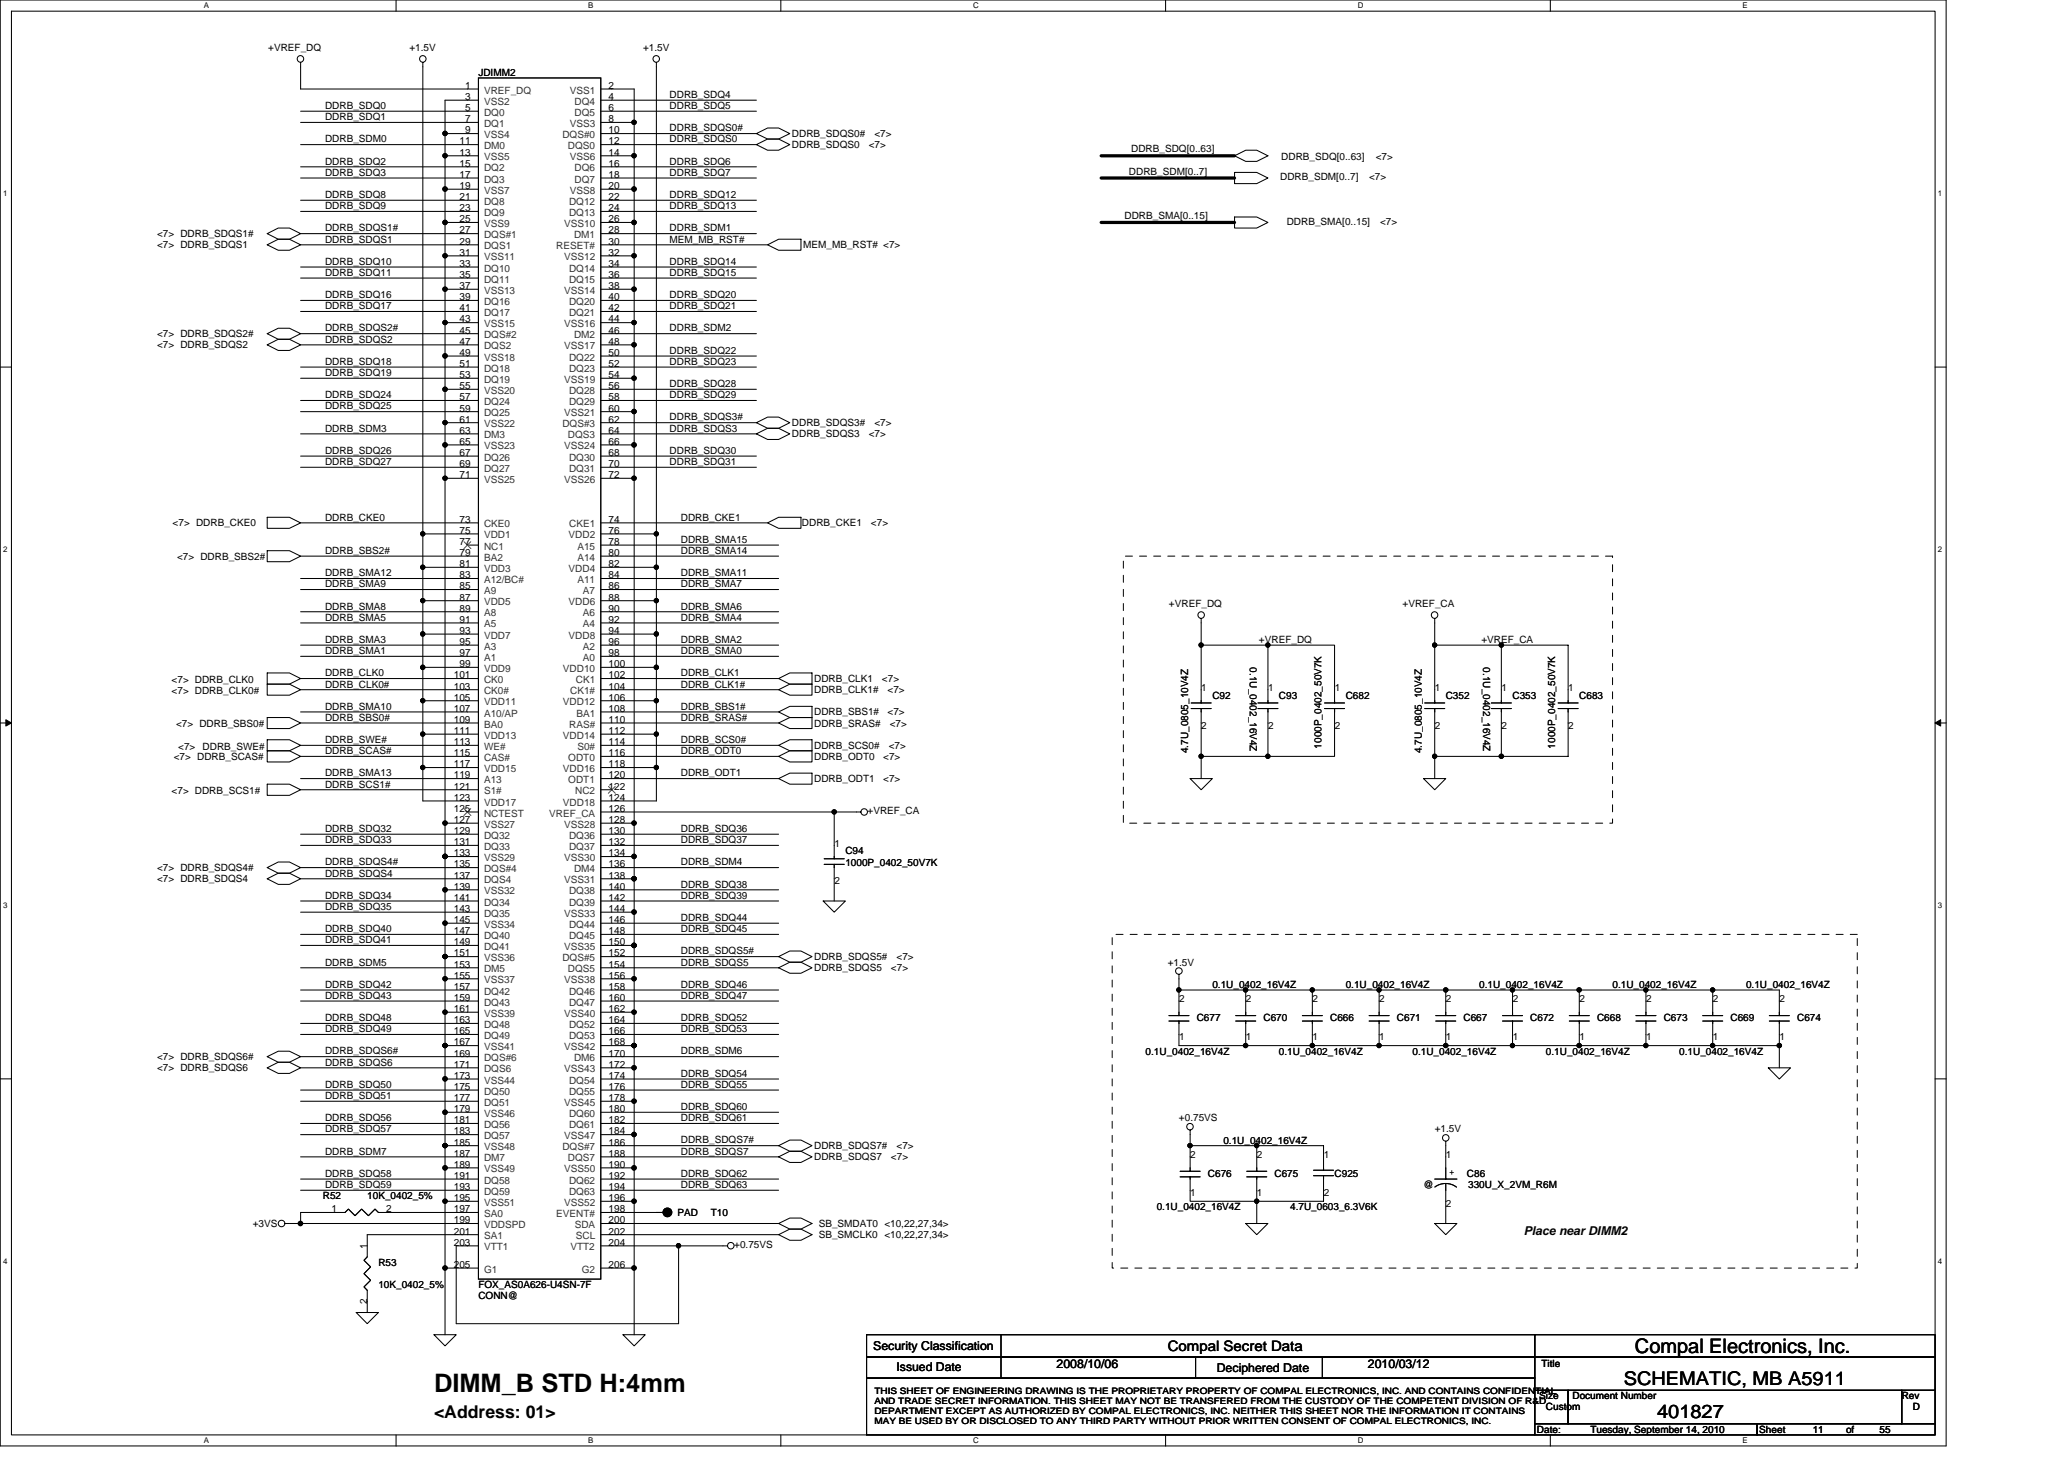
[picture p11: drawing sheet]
<svg xmlns="http://www.w3.org/2000/svg" width="297mm" height="210mm" viewBox="0 0 297 210" stroke-linecap="round" stroke-linejoin="round" font-family="sans-serif">
<defs><g id="words">
<text font-size="3.7" x="62.5" y="200.2">DIMM_B STD H:4mm</text>
<text font-size="2.9" x="235.3" y="194.6">Compal Electronics, Inc.</text>
<g font-size="2.7">
<text x="233.7" y="199.3">SCHEMATIC, MB A5911</text>
<text x="238.5" y="204.1">401827</text>
</g>
<text font-size="2.5" x="62.5" y="204">&lt;Address: 01&gt;</text>
<text font-size="2.1" x="168.1" y="194.4">Compal Secret Data</text>
<g font-size="1.8">
<text x="219.3" y="177.6">Place near DIMM2</text>
<text x="125.7" y="194.2">Security Classification</text>
<text x="129" y="197.3">Issued Date</text>
<text x="152.1" y="196.8">2008/10/06</text>
<text x="175.1" y="197.4">Deciphered Date</text>
<text x="196.9" y="196.8">2010/03/12</text>
</g>
<g font-size="1.4">
<text x="38.6" y="7.4">+VREF_DQ</text>
<text x="58.9" y="7.4">+1.5V</text>
<text x="68.9" y="10.9">JDIMM2</text>
<text x="92.5" y="7.4">+1.5V</text>
<text x="46.8" y="15.7">DDRB_SDQ0</text>
<text x="46.8" y="17.3">DDRB_SDQ1</text>
<text x="66.9" y="12.8">1</text>
<text x="66.9" y="14.4">3</text>
<text x="66.9" y="16">5</text>
<text x="66.9" y="17.6">7</text>
<text x="87.6" y="14.4">4</text>
<text x="87.6" y="16">6</text>
<text x="87.6" y="12.8">2</text>
<text x="87.6" y="17.6">8</text>
<text x="96.4" y="15.7">DDRB_SDQ5</text>
<text x="96.4" y="14.1">DDRB_SDQ4</text>
<text x="46.8" y="23.7">DDRB_SDQ2</text>
<text x="46.8" y="20.5">DDRB_SDM0</text>
<text x="66.1" y="20.8">11</text>
<text x="66.1" y="22.4">13</text>
<text x="66.1" y="24">15</text>
<text x="66.9" y="19.2">9</text>
<text x="87.6" y="19.2">10</text>
<text x="87.6" y="20.8">12</text>
<text x="87.6" y="24">16</text>
<text x="87.6" y="22.4">14</text>
<text x="96.4" y="18.9">DDRB_SDQS0#</text>
<text x="96.4" y="23.7">DDRB_SDQ6</text>
<text x="96.4" y="20.5">DDRB_SDQS0</text>
<text x="114" y="19.7">DDRB_SDQS0#</text>
<text x="114" y="21.3">DDRB_SDQS0</text>
<text x="125" y="21.3">&lt;7&gt;</text>
<text x="125.8" y="19.7">&lt;7&gt;</text>
<text x="162.8" y="21.9">DDRB_SDQ[0..63]</text>
<text x="184.4" y="23.1">DDRB_SDQ[0..63]</text>
<text x="198" y="23.1">&lt;7&gt;</text>
<text x="46.8" y="25.3">DDRB_SDQ3</text>
<text x="46.8" y="28.5">DDRB_SDQ8</text>
<text x="66.1" y="25.6">17</text>
<text x="66.1" y="27.2">19</text>
<text x="66.1" y="28.8">21</text>
<text x="87.6" y="28.8">22</text>
<text x="87.6" y="25.6">18</text>
<text x="87.6" y="27.2">20</text>
<text x="96.4" y="28.5">DDRB_SDQ12</text>
<text x="96.4" y="25.3">DDRB_SDQ7</text>
<text x="162.5" y="25.1">DDRB_SDM[0..7]</text>
<text x="184.2" y="26">DDRB_SDM[0..7]</text>
<text x="197" y="26">&lt;7&gt;</text>
<text x="22.6" y="34.1">&lt;7&gt; DDRB_SDQS1#</text>
<text x="22.6" y="35.7">&lt;7&gt; DDRB_SDQS1</text>
<text x="46.8" y="30.1">DDRB_SDQ9</text>
<text x="46.8" y="33.3">DDRB_SDQS1#</text>
<text x="46.8" y="34.9">DDRB_SDQS1</text>
<text x="66.1" y="30.4">23</text>
<text x="66.1" y="32">25</text>
<text x="66.1" y="33.6">27</text>
<text x="66.1" y="35.2">29</text>
<text x="87.6" y="35.2">30</text>
<text x="87.6" y="30.4">24</text>
<text x="87.6" y="33.6">28</text>
<text x="87.6" y="32">26</text>
<text x="96.4" y="33.3">DDRB_SDM1</text>
<text x="96.4" y="34.9">MEM_MB_RST#</text>
<text x="96.4" y="30.1">DDRB_SDQ13</text>
<text x="115.6" y="35.7">MEM_MB_RST# &lt;7&gt;</text>
<text x="161.8" y="31.5">DDRB_SMA[0..15]</text>
<text x="185.2" y="32.3">DDRB_SMA[0..15]</text>
<text x="198.6" y="32.3">&lt;7&gt;</text>
<text x="46.8" y="38.1">DDRB_SDQ10</text>
<text x="46.8" y="39.7">DDRB_SDQ11</text>
<text x="66.1" y="36.8">31</text>
<text x="66.1" y="38.4">33</text>
<text x="66.1" y="40">35</text>
<text x="66.1" y="41.6">37</text>
<text x="87.6" y="38.4">34</text>
<text x="87.6" y="40">36</text>
<text x="87.6" y="36.8">32</text>
<text x="87.6" y="41.6">38</text>
<text x="96.4" y="38.1">DDRB_SDQ14</text>
<text x="96.4" y="39.7">DDRB_SDQ15</text>
<text x="46.8" y="42.9">DDRB_SDQ16</text>
<text x="46.8" y="47.7">DDRB_SDQS2#</text>
<text x="46.8" y="44.5">DDRB_SDQ17</text>
<text x="66.1" y="43.2">39</text>
<text x="66.1" y="44.8">41</text>
<text x="66.1" y="46.4">43</text>
<text x="66.1" y="48">45</text>
<text x="87.6" y="43.2">40</text>
<text x="87.6" y="44.8">42</text>
<text x="87.6" y="48">46</text>
<text x="87.6" y="46.4">44</text>
<text x="96.4" y="47.7">DDRB_SDM2</text>
<text x="96.4" y="42.9">DDRB_SDQ20</text>
<text x="96.4" y="44.5">DDRB_SDQ21</text>
<text x="22.6" y="50.1">&lt;7&gt; DDRB_SDQS2</text>
<text x="22.6" y="48.5">&lt;7&gt; DDRB_SDQS2#</text>
<text x="46.8" y="49.3">DDRB_SDQS2</text>
<text x="46.8" y="52.5">DDRB_SDQ18</text>
<text x="66.1" y="49.6">47</text>
<text x="66.1" y="51.2">49</text>
<text x="66.1" y="52.8">51</text>
<text x="87.6" y="51.2">50</text>
<text x="87.6" y="52.8">52</text>
<text x="87.6" y="49.6">48</text>
<text x="96.4" y="50.9">DDRB_SDQ22</text>
<text x="96.4" y="52.5">DDRB_SDQ23</text>
<text x="46.8" y="58.9">DDRB_SDQ25</text>
<text x="46.8" y="54.1">DDRB_SDQ19</text>
<text x="46.8" y="57.3">DDRB_SDQ24</text>
<text x="66.1" y="54.4">53</text>
<text x="66.1" y="56">55</text>
<text x="66.1" y="57.6">57</text>
<text x="66.1" y="59.2">59</text>
<text x="87.6" y="56">56</text>
<text x="87.6" y="57.6">58</text>
<text x="87.6" y="54.4">54</text>
<text x="87.6" y="59.2">60</text>
<text x="96.4" y="55.7">DDRB_SDQ28</text>
<text x="96.4" y="57.3">DDRB_SDQ29</text>
<text x="46.8" y="65.3">DDRB_SDQ26</text>
<text x="46.8" y="62.1">DDRB_SDM3</text>
<text x="66.1" y="60.8">61</text>
<text x="66.1" y="62.4">63</text>
<text x="66.1" y="64">65</text>
<text x="66.1" y="65.6">67</text>
<text x="87.6" y="60.8">62</text>
<text x="87.6" y="62.4">64</text>
<text x="87.6" y="65.6">68</text>
<text x="87.6" y="64">66</text>
<text x="96.4" y="65.3">DDRB_SDQ30</text>
<text x="96.4" y="62.1">DDRB_SDQS3</text>
<text x="96.4" y="60.5">DDRB_SDQS3#</text>
<text x="114" y="61.3">DDRB_SDQS3#</text>
<text x="114" y="62.9">DDRB_SDQS3</text>
<text x="125" y="62.9">&lt;7&gt;</text>
<text x="125.8" y="61.3">&lt;7&gt;</text>
<text x="46.8" y="66.9">DDRB_SDQ27</text>
<text x="66.1" y="67.2">69</text>
<text x="66.1" y="68.8">71</text>
<text x="87.6" y="67.2">70</text>
<text x="87.6" y="68.8">72</text>
<text x="96.4" y="66.9">DDRB_SDQ31</text>
<text x="24.8" y="75.7">&lt;7&gt; DDRB_CKE0</text>
<text x="46.8" y="74.9">DDRB_CKE0</text>
<text x="66.1" y="75.2">73</text>
<text x="66.1" y="76.8">75</text>
<text x="87.6" y="75.2">74</text>
<text x="87.6" y="76.8">76</text>
<text x="98" y="74.9">DDRB_CKE1</text>
<text x="115.4" y="75.7">DDRB_CKE1</text>
<text x="125.3" y="75.7">&lt;7&gt;</text>
<text x="25.5" y="80.5">&lt;7&gt; DDRB_SBS2#</text>
<text x="46.8" y="82.9">DDRB_SMA12</text>
<text x="46.8" y="79.7">DDRB_SBS2#</text>
<text x="66.1" y="83.2">83</text>
<text x="66.1" y="78.4">77</text>
<text x="66.1" y="80">79</text>
<text x="66.1" y="81.6">81</text>
<text x="87.6" y="83.2">84</text>
<text x="87.6" y="78.4">78</text>
<text x="87.6" y="80">80</text>
<text x="87.6" y="81.6">82</text>
<text x="98" y="78.1">DDRB_SMA15</text>
<text x="98" y="79.7">DDRB_SMA14</text>
<text x="98" y="82.9">DDRB_SMA11</text>
<text x="46.8" y="87.7">DDRB_SMA8</text>
<text x="46.8" y="84.5">DDRB_SMA9</text>
<text x="46.8" y="89.3">DDRB_SMA5</text>
<text x="66.1" y="84.8">85</text>
<text x="66.1" y="86.4">87</text>
<text x="66.1" y="88">89</text>
<text x="66.1" y="89.6">91</text>
<text x="87.6" y="84.8">86</text>
<text x="87.6" y="88">90</text>
<text x="87.6" y="89.6">92</text>
<text x="87.6" y="86.4">88</text>
<text x="98" y="84.5">DDRB_SMA7</text>
<text x="98" y="87.7">DDRB_SMA6</text>
<text x="98" y="89.3">DDRB_SMA4</text>
<text x="168.2" y="87.4">+VREF_DQ</text>
<text x="201.8" y="87.4">+VREF_CA</text>
<text x="46.8" y="92.5">DDRB_SMA3</text>
<text x="46.8" y="94.1">DDRB_SMA1</text>
<text x="66.1" y="91.2">93</text>
<text x="66.1" y="92.8">95</text>
<text x="66.1" y="94.4">97</text>
<text x="66.1" y="96">99</text>
<text x="87.6" y="96">100</text>
<text x="87.6" y="92.8">96</text>
<text x="87.6" y="94.4">98</text>
<text x="87.6" y="91.2">94</text>
<text x="98" y="94.1">DDRB_SMA0</text>
<text x="98" y="92.5">DDRB_SMA2</text>
<text x="181.2" y="92.5">+VREF_DQ</text>
<text x="213.2" y="92.5">+VREF_CA</text>
<text x="24.7" y="99.9">&lt;7&gt; DDRB_CLK0#</text>
<text x="24.7" y="98.3">&lt;7&gt; DDRB_CLK0</text>
<text x="46.8" y="98.9">DDRB_CLK0#</text>
<text x="46.8" y="97.3">DDRB_CLK0</text>
<text x="65.3" y="97.6">101</text>
<text x="65.3" y="99.2">103</text>
<text x="65.3" y="100.8">105</text>
<text x="87.6" y="99.2">104</text>
<text x="87.6" y="100.8">106</text>
<text x="87.6" y="97.6">102</text>
<text x="98" y="98.9">DDRB_CLK1#</text>
<text x="98" y="97.3">DDRB_CLK1</text>
<text x="117.2" y="98.1">DDRB_CLK1</text>
<text x="117.2" y="99.7">DDRB_CLK1#</text>
<text x="126.9" y="98.1">&lt;7&gt;</text>
<text x="127.7" y="99.7">&lt;7&gt;</text>
<text x="172.9" y="99.4">1</text>
<text x="174.5" y="100.5">C92</text>
<text x="179.8" y="96" transform="rotate(90 179.8 96)">0.1U_0402_16V4Z</text>
<text x="182.5" y="99.4">1</text>
<text x="184.1" y="100.5">C93</text>
<text x="192.1" y="99.4">1</text>
<text x="193.7" y="100.5">C682</text>
<text x="206.5" y="99.4">1</text>
<text x="208.1" y="100.5">C352</text>
<text x="213.5" y="96" transform="rotate(90 213.5 96)">0.1U_0402_16V4Z</text>
<text x="216.1" y="99.4">1</text>
<text x="217.7" y="100.5">C353</text>
<text x="225.7" y="99.4">1</text>
<text x="227.3" y="100.5">C683</text>
<text x="25.3" y="104.5">&lt;7&gt; DDRB_SBS0#</text>
<text x="25.7" y="107.9">&lt;7&gt;</text>
<text x="29.2" y="107.9">DDRB_SWE#</text>
<text x="46.8" y="106.9">DDRB_SWE#</text>
<text x="46.8" y="102.1">DDRB_SMA10</text>
<text x="46.8" y="103.7">DDRB_SBS0#</text>
<text x="65.3" y="102.4">107</text>
<text x="65.3" y="104">109</text>
<text x="65.3" y="105.6">111</text>
<text x="65.3" y="107.2">113</text>
<text x="87.6" y="102.4">108</text>
<text x="87.6" y="107.2">114</text>
<text x="87.6" y="104">110</text>
<text x="87.6" y="105.6">112</text>
<text x="98" y="102.1">DDRB_SBS1#</text>
<text x="98" y="103.7">DDRB_SRAS#</text>
<text x="98" y="106.9">DDRB_SCS0#</text>
<text x="117.2" y="107.7">DDRB_SCS0#</text>
<text x="117.2" y="104.5">DDRB_SRAS#</text>
<text x="117.2" y="102.9">DDRB_SBS1#</text>
<text x="127.7" y="102.9">&lt;7&gt;</text>
<text x="127.9" y="107.7">&lt;7&gt;</text>
<text x="128.1" y="104.5">&lt;7&gt;</text>
<text x="172.9" y="104.8">2</text>
<text x="182.5" y="104.8">2</text>
<text x="190.2" y="107.7" transform="rotate(-90 190.2 107.7)">1000P_0402_50V7K</text>
<text x="192.1" y="104.8">2</text>
<text x="206.5" y="104.8">2</text>
<text x="216.1" y="104.8">2</text>
<text x="223.8" y="107.7" transform="rotate(-90 223.8 107.7)">1000P_0402_50V7K</text>
<text x="225.7" y="104.8">2</text>
<text x="25" y="109.3">&lt;7&gt; DDRB_SCAS#</text>
<text x="46.8" y="113.3">DDRB_SCS1#</text>
<text x="46.8" y="108.5">DDRB_SCAS#</text>
<text x="46.8" y="111.7">DDRB_SMA13</text>
<text x="65.3" y="108.8">115</text>
<text x="65.3" y="110.4">117</text>
<text x="65.3" y="112">119</text>
<text x="65.3" y="113.6">121</text>
<text x="87.6" y="110.4">118</text>
<text x="87.6" y="113.6">122</text>
<text x="87.6" y="108.8">116</text>
<text x="87.6" y="112">120</text>
<text x="98" y="108.5">DDRB_ODT0</text>
<text x="98" y="111.7">DDRB_ODT1</text>
<text x="117.2" y="112.5">DDRB_ODT1</text>
<text x="117.2" y="109.3">DDRB_ODT0</text>
<text x="127.1" y="112.5">&lt;7&gt;</text>
<text x="127.1" y="109.3">&lt;7&gt;</text>
<text x="171" y="108.4" transform="rotate(-90 171 108.4)">4.7U_0805_10V4Z</text>
<text x="204.6" y="108.4" transform="rotate(-90 204.6 108.4)">4.7U_0805_10V4Z</text>
<text x="24.7" y="114.3">&lt;7&gt; DDRB_SCS1#</text>
<text x="46.8" y="119.7">DDRB_SDQ32</text>
<text x="65.3" y="115.2">123</text>
<text x="65.3" y="116.8">125</text>
<text x="65.3" y="118.4">127</text>
<text x="65.3" y="120">129</text>
<text x="87.6" y="115.2">124</text>
<text x="87.6" y="120">130</text>
<text x="87.6" y="118.4">128</text>
<text x="87.6" y="116.8">126</text>
<text x="98" y="119.7">DDRB_SDQ36</text>
<text x="124.9" y="117.2">+VREF_CA</text>
<text x="22.6" y="125.3">&lt;7&gt; DDRB_SDQS4#</text>
<text x="46.8" y="121.3">DDRB_SDQ33</text>
<text x="46.8" y="124.5">DDRB_SDQS4#</text>
<text x="65.3" y="121.6">131</text>
<text x="65.3" y="123.2">133</text>
<text x="65.3" y="124.8">135</text>
<text x="87.6" y="121.6">132</text>
<text x="87.6" y="124.8">136</text>
<text x="87.6" y="123.2">134</text>
<text x="98" y="124.5">DDRB_SDM4</text>
<text x="98" y="121.3">DDRB_SDQ37</text>
<text x="120.1" y="121.8">1</text>
<text x="121.7" y="122.9">C94</text>
<text x="121.7" y="124.5">1000P_0402_50V7K</text>
<text x="22.6" y="126.9">&lt;7&gt; DDRB_SDQS4</text>
<text x="46.8" y="130.9">DDRB_SDQ35</text>
<text x="46.8" y="126.1">DDRB_SDQS4</text>
<text x="46.8" y="129.3">DDRB_SDQ34</text>
<text x="65.3" y="126.4">137</text>
<text x="65.3" y="128">139</text>
<text x="65.3" y="129.6">141</text>
<text x="65.3" y="131.2">143</text>
<text x="87.6" y="128">140</text>
<text x="87.6" y="129.6">142</text>
<text x="87.6" y="126.4">138</text>
<text x="87.6" y="131.2">144</text>
<text x="98" y="129.3">DDRB_SDQ39</text>
<text x="98" y="127.7">DDRB_SDQ38</text>
<text x="120.1" y="127.2">2</text>
<text x="46.8" y="135.7">DDRB_SDQ41</text>
<text x="46.8" y="134.1">DDRB_SDQ40</text>
<text x="65.3" y="132.8">145</text>
<text x="65.3" y="134.4">147</text>
<text x="65.3" y="136">149</text>
<text x="65.3" y="137.6">151</text>
<text x="87.6" y="137.6">152</text>
<text x="87.6" y="132.8">146</text>
<text x="87.6" y="134.4">148</text>
<text x="87.6" y="136">150</text>
<text x="98" y="137.3">DDRB_SDQS5#</text>
<text x="98" y="132.5">DDRB_SDQ44</text>
<text x="98" y="134.1">DDRB_SDQ45</text>
<text x="46.8" y="142.1">DDRB_SDQ42</text>
<text x="46.8" y="138.9">DDRB_SDM5</text>
<text x="46.8" y="143.7">DDRB_SDQ43</text>
<text x="65.3" y="139.2">153</text>
<text x="65.3" y="140.8">155</text>
<text x="65.3" y="142.4">157</text>
<text x="65.3" y="144">159</text>
<text x="87.6" y="139.2">154</text>
<text x="87.6" y="142.4">158</text>
<text x="87.6" y="144">160</text>
<text x="87.6" y="140.8">156</text>
<text x="98" y="142.1">DDRB_SDQ46</text>
<text x="98" y="138.9">DDRB_SDQS5</text>
<text x="98" y="143.7">DDRB_SDQ47</text>
<text x="117.2" y="139.7">DDRB_SDQS5</text>
<text x="117.2" y="138.1">DDRB_SDQS5#</text>
<text x="128.2" y="139.7">&lt;7&gt;</text>
<text x="129" y="138.1">&lt;7&gt;</text>
<text x="168.1" y="138.9">+1.5V</text>
<text x="174.5" y="142.1">0.1U_0402_16V4Z</text>
<text x="193.7" y="142.1">0.1U_0402_16V4Z</text>
<text x="212.9" y="142.1">0.1U_0402_16V4Z</text>
<text x="232.1" y="142.1">0.1U_0402_16V4Z</text>
<text x="251.3" y="142.1">0.1U_0402_16V4Z</text>
<text x="46.8" y="148.5">DDRB_SDQ49</text>
<text x="46.8" y="146.9">DDRB_SDQ48</text>
<text x="65.3" y="145.6">161</text>
<text x="65.3" y="147.2">163</text>
<text x="65.3" y="148.8">165</text>
<text x="87.6" y="147.2">164</text>
<text x="87.6" y="148.8">166</text>
<text x="87.6" y="145.6">162</text>
<text x="98" y="148.5">DDRB_SDQ53</text>
<text x="98" y="146.9">DDRB_SDQ52</text>
<text x="169.7" y="149.6">1</text>
<text x="169.7" y="144.2">2</text>
<text x="172.2" y="146.9">C677</text>
<text x="179.3" y="149.6">1</text>
<text x="179.3" y="144.2">2</text>
<text x="181.8" y="146.9">C670</text>
<text x="188.9" y="149.6">1</text>
<text x="188.9" y="144.2">2</text>
<text x="191.4" y="146.9">C666</text>
<text x="198.5" y="149.6">1</text>
<text x="198.5" y="144.2">2</text>
<text x="201" y="146.9">C671</text>
<text x="208.1" y="149.6">1</text>
<text x="208.1" y="144.2">2</text>
<text x="210.6" y="146.9">C667</text>
<text x="217.7" y="149.6">1</text>
<text x="217.7" y="144.2">2</text>
<text x="220.2" y="146.9">C672</text>
<text x="227.3" y="149.6">1</text>
<text x="227.3" y="144.2">2</text>
<text x="229.8" y="146.9">C668</text>
<text x="236.9" y="149.6">1</text>
<text x="236.9" y="144.2">2</text>
<text x="239.4" y="146.9">C673</text>
<text x="246.5" y="149.6">1</text>
<text x="246.5" y="144.2">2</text>
<text x="249" y="146.9">C669</text>
<text x="256.1" y="149.6">1</text>
<text x="256.1" y="144.2">2</text>
<text x="258.6" y="146.9">C674</text>
<text x="22.6" y="154.1">&lt;7&gt; DDRB_SDQS6</text>
<text x="22.6" y="152.5">&lt;7&gt; DDRB_SDQS6#</text>
<text x="46.8" y="153.3">DDRB_SDQS6</text>
<text x="46.8" y="151.7">DDRB_SDQS6#</text>
<text x="65.3" y="150.4">167</text>
<text x="65.3" y="152">169</text>
<text x="65.3" y="153.6">171</text>
<text x="65.3" y="155.2">173</text>
<text x="87.6" y="155.2">174</text>
<text x="87.6" y="152">170</text>
<text x="87.6" y="150.4">168</text>
<text x="87.6" y="153.6">172</text>
<text x="98" y="151.7">DDRB_SDM6</text>
<text x="98" y="154.9">DDRB_SDQ54</text>
<text x="164.9" y="151.7">0.1U_0402_16V4Z</text>
<text x="184.1" y="151.7">0.1U_0402_16V4Z</text>
<text x="203.3" y="151.7">0.1U_0402_16V4Z</text>
<text x="222.5" y="151.7">0.1U_0402_16V4Z</text>
<text x="241.7" y="151.7">0.1U_0402_16V4Z</text>
<text x="46.8" y="158.1">DDRB_SDQ51</text>
<text x="46.8" y="161.3">DDRB_SDQ56</text>
<text x="46.8" y="156.5">DDRB_SDQ50</text>
<text x="65.3" y="156.8">175</text>
<text x="65.3" y="158.4">177</text>
<text x="65.3" y="160">179</text>
<text x="65.3" y="161.6">181</text>
<text x="87.6" y="156.8">176</text>
<text x="87.6" y="160">180</text>
<text x="87.6" y="161.6">182</text>
<text x="87.6" y="158.4">178</text>
<text x="98" y="159.7">DDRB_SDQ60</text>
<text x="98" y="156.5">DDRB_SDQ55</text>
<text x="98" y="161.3">DDRB_SDQ61</text>
<text x="169.7" y="161.3">+0.75VS</text>
<text x="46.8" y="162.9">DDRB_SDQ57</text>
<text x="46.8" y="166.1">DDRB_SDM7</text>
<text x="65.3" y="163.2">183</text>
<text x="65.3" y="164.8">185</text>
<text x="65.3" y="166.4">187</text>
<text x="65.3" y="168">189</text>
<text x="87.6" y="164.8">186</text>
<text x="87.6" y="166.4">188</text>
<text x="87.6" y="163.2">184</text>
<text x="87.6" y="168">190</text>
<text x="98" y="166.1">DDRB_SDQS7</text>
<text x="98" y="164.5">DDRB_SDQS7#</text>
<text x="117.2" y="166.9">DDRB_SDQS7</text>
<text x="117.2" y="165.3">DDRB_SDQS7#</text>
<text x="128.2" y="166.9">&lt;7&gt;</text>
<text x="129" y="165.3">&lt;7&gt;</text>
<text x="171.3" y="166.6">2</text>
<text x="176.1" y="164.5">0.1U_0402_16V4Z</text>
<text x="180.9" y="166.6">2</text>
<text x="190.5" y="166.6">1</text>
<text x="206.5" y="162.9">+1.5V</text>
<text x="208.1" y="166.6">1</text>
<text x="46.5" y="172.5">R52</text>
<text x="46.8" y="170.9">DDRB_SDQ59</text>
<text x="46.8" y="169.3">DDRB_SDQ58</text>
<text x="52.8" y="172.5">10K_0402_5%</text>
<text x="65.3" y="169.6">191</text>
<text x="65.3" y="171.2">193</text>
<text x="65.3" y="172.8">195</text>
<text x="87.6" y="169.6">192</text>
<text x="87.6" y="171.2">194</text>
<text x="87.6" y="172.8">196</text>
<text x="98" y="170.9">DDRB_SDQ63</text>
<text x="98" y="169.3">DDRB_SDQ62</text>
<text x="171.3" y="172">1</text>
<text x="173.8" y="169.3">C676</text>
<text x="180.9" y="172">1</text>
<text x="183.4" y="169.3">C675</text>
<text x="190.5" y="172">2</text>
<text x="192.1" y="169.3">C925</text>
<text x="204.9" y="170.9">@</text>
<text x="208.1" y="173.7">2</text>
<text x="208.6" y="169">+</text>
<text x="211.1" y="169.3">C86</text>
<text x="211.3" y="170.9">330U_X_2VM_R6M</text>
<text x="36.4" y="176.5">+3VS</text>
<text x="47.7" y="174.4">1</text>
<text x="52.8" y="179.7" transform="rotate(-90 52.8 179.7)">1</text>
<text x="55.6" y="174.4">2</text>
<text x="65.3" y="174.4">197</text>
<text x="65.3" y="176">199</text>
<text x="65.3" y="177.6">201</text>
<text x="65.3" y="179.2">203</text>
<text x="87.6" y="176">200</text>
<text x="87.6" y="177.6">202</text>
<text x="87.6" y="174.4">198</text>
<text x="87.6" y="179.2">204</text>
<text x="97.5" y="174.9">PAD</text>
<text x="102.3" y="174.9">T10</text>
<text x="105.7" y="179.6">+0.75VS</text>
<text x="117.8" y="176.5">SB_SMDAT0 &lt;10,22,27,34&gt;</text>
<text x="117.8" y="178.1">SB_SMCLK0 &lt;10,22,27,34&gt;</text>
<text x="166.5" y="174.1">0.1U_0402_16V4Z</text>
<text x="185.7" y="174.1">4.7U_0603_6.3V6K</text>
<text x="54.5" y="182.1">R53</text>
<text x="54.5" y="185.3">10K_0402_5%</text>
<text x="65.3" y="182.4">205</text>
<text x="68.9" y="185.3">FOX_AS0A626-U4SN-7F</text>
<text x="87.6" y="182.4">206</text>
<text x="52.8" y="187.6" transform="rotate(-90 52.8 187.6)">2</text>
<text x="68.9" y="186.9">CONN@</text>
<text x="221.8" y="196.7">Title</text>
<text x="221.5" y="201.3">Size</text>
<text x="222.5" y="202.9">Custom</text>
<text x="226.3" y="201.3">Document Number</text>
<text x="273.7" y="201.3">Rev</text>
<text x="275.3" y="202.9">D</text>
<text x="221.2" y="206.1">Date:</text>
<text x="228.9" y="206.1">Tuesday, September 14, 2010</text>
<text x="253.2" y="206.1">Sheet</text>
<text x="260.9" y="206.1">11</text>
<text x="265.7" y="206.1">of</text>
<text x="270.5" y="206.1">55</text>
</g>
<g font-size="1.4" fill="#333">
<text x="69.7" y="13.5">VREF_DQ</text>
<text x="69.7" y="15.1">VSS2</text>
<text x="69.7" y="16.7">DQ0</text>
<text x="82" y="13.5">VSS1</text>
<text x="82.7" y="15.1">DQ4</text>
<text x="82.7" y="16.7">DQ5</text>
<text x="69.7" y="18.3">DQ1</text>
<text x="69.7" y="19.9">VSS4</text>
<text x="69.7" y="21.5">DM0</text>
<text x="69.7" y="23.1">VSS5</text>
<text x="80.9" y="19.9">DQS#0</text>
<text x="81.7" y="21.5">DQS0</text>
<text x="82" y="18.3">VSS3</text>
<text x="82" y="23.1">VSS6</text>
<text x="69.7" y="24.7">DQ2</text>
<text x="69.7" y="26.3">DQ3</text>
<text x="69.7" y="27.9">VSS7</text>
<text x="69.7" y="29.5">DQ8</text>
<text x="81.9" y="29.5">DQ12</text>
<text x="82" y="27.9">VSS8</text>
<text x="82.7" y="24.7">DQ6</text>
<text x="82.7" y="26.3">DQ7</text>
<text x="69.7" y="31.1">DQ9</text>
<text x="69.7" y="32.7">VSS9</text>
<text x="69.7" y="34.3">DQS#1</text>
<text x="69.7" y="35.9">DQS1</text>
<text x="80" y="35.9">RESET#</text>
<text x="81.2" y="32.7">VSS10</text>
<text x="81.9" y="31.1">DQ13</text>
<text x="82.6" y="34.3">DM1</text>
<text x="69.7" y="37.5">VSS11</text>
<text x="69.7" y="39.1">DQ10</text>
<text x="69.7" y="40.7">DQ11</text>
<text x="81.2" y="37.5">VSS12</text>
<text x="81.9" y="39.1">DQ14</text>
<text x="81.9" y="40.7">DQ15</text>
<text x="69.7" y="42.3">VSS13</text>
<text x="69.7" y="43.9">DQ16</text>
<text x="69.7" y="45.5">DQ17</text>
<text x="69.7" y="47.1">VSS15</text>
<text x="81.2" y="42.3">VSS14</text>
<text x="81.2" y="47.1">VSS16</text>
<text x="81.9" y="43.9">DQ20</text>
<text x="81.9" y="45.5">DQ21</text>
<text x="69.7" y="48.7">DQS#2</text>
<text x="69.7" y="50.3">DQS2</text>
<text x="69.7" y="51.9">VSS18</text>
<text x="69.7" y="53.5">DQ18</text>
<text x="81.2" y="50.3">VSS17</text>
<text x="81.9" y="51.9">DQ22</text>
<text x="81.9" y="53.5">DQ23</text>
<text x="82.6" y="48.7">DM2</text>
<text x="69.7" y="55.1">DQ19</text>
<text x="69.7" y="56.7">VSS20</text>
<text x="69.7" y="58.3">DQ24</text>
<text x="69.7" y="59.9">DQ25</text>
<text x="81.2" y="55.1">VSS19</text>
<text x="81.2" y="59.9">VSS21</text>
<text x="81.9" y="56.7">DQ28</text>
<text x="81.9" y="58.3">DQ29</text>
<text x="69.7" y="61.5">VSS22</text>
<text x="69.7" y="63.1">DM3</text>
<text x="69.7" y="64.7">VSS23</text>
<text x="80.9" y="61.5">DQS#3</text>
<text x="81.2" y="64.7">VSS24</text>
<text x="81.7" y="63.1">DQS3</text>
<text x="69.7" y="66.3">DQ26</text>
<text x="69.7" y="67.9">DQ27</text>
<text x="69.7" y="69.5">VSS25</text>
<text x="81.2" y="69.5">VSS26</text>
<text x="81.9" y="66.3">DQ30</text>
<text x="81.9" y="67.9">DQ31</text>
<text x="69.7" y="75.9">CKE0</text>
<text x="69.7" y="77.5">VDD1</text>
<text x="81.8" y="77.5">VDD2</text>
<text x="81.9" y="75.9">CKE1</text>
<text x="69.7" y="83.9">A12/BC#</text>
<text x="69.7" y="79.1">NC1</text>
<text x="69.7" y="80.7">BA2</text>
<text x="69.7" y="82.3">VDD3</text>
<text x="81.8" y="82.3">VDD4</text>
<text x="83.1" y="83.9">A11</text>
<text x="83.1" y="79.1">A15</text>
<text x="83.1" y="80.7">A14</text>
<text x="69.7" y="85.5">A9</text>
<text x="69.7" y="87.1">VDD5</text>
<text x="69.7" y="88.7">A8</text>
<text x="81.8" y="87.1">VDD6</text>
<text x="83.9" y="85.5">A7</text>
<text x="83.9" y="88.7">A6</text>
<text x="69.7" y="90.3">A5</text>
<text x="69.7" y="91.9">VDD7</text>
<text x="69.7" y="93.5">A3</text>
<text x="69.7" y="95.1">A1</text>
<text x="81.8" y="91.9">VDD8</text>
<text x="83.9" y="90.3">A4</text>
<text x="83.9" y="93.5">A2</text>
<text x="83.9" y="95.1">A0</text>
<text x="69.7" y="96.7">VDD9</text>
<text x="69.7" y="98.3">CK0</text>
<text x="69.7" y="99.9">CK0#</text>
<text x="69.7" y="101.5">VDD11</text>
<text x="81" y="96.7">VDD10</text>
<text x="81" y="101.5">VDD12</text>
<text x="82.1" y="99.9">CK1#</text>
<text x="82.9" y="98.3">CK1</text>
<text x="69.7" y="103.1">A10/AP</text>
<text x="69.7" y="104.7">BA0</text>
<text x="69.7" y="106.3">VDD13</text>
<text x="69.7" y="107.9">WE#</text>
<text x="81" y="106.3">VDD14</text>
<text x="81.9" y="104.7">RAS#</text>
<text x="82.9" y="103.1">BA1</text>
<text x="83.1" y="107.9">S0#</text>
<text x="69.7" y="109.5">CAS#</text>
<text x="69.7" y="111.1">VDD15</text>
<text x="69.7" y="112.7">A13</text>
<text x="81" y="111.1">VDD16</text>
<text x="81.8" y="109.5">ODT0</text>
<text x="81.8" y="112.7">ODT1</text>
<text x="69.7" y="114.3">S1#</text>
<text x="69.7" y="115.9">VDD17</text>
<text x="69.7" y="117.5">NCTEST</text>
<text x="69.7" y="119.1">VSS27</text>
<text x="79" y="117.5">VREF_CA</text>
<text x="81" y="115.9">VDD18</text>
<text x="81.2" y="119.1">VSS28</text>
<text x="82.8" y="114.3">NC2</text>
<text x="69.7" y="120.7">DQ32</text>
<text x="69.7" y="122.3">DQ33</text>
<text x="69.7" y="123.9">VSS29</text>
<text x="69.7" y="125.5">DQS#4</text>
<text x="81.2" y="123.9">VSS30</text>
<text x="81.9" y="120.7">DQ36</text>
<text x="81.9" y="122.3">DQ37</text>
<text x="82.6" y="125.5">DM4</text>
<text x="69.7" y="127.1">DQS4</text>
<text x="69.7" y="128.7">VSS32</text>
<text x="69.7" y="130.3">DQ34</text>
<text x="69.7" y="131.9">DQ35</text>
<text x="81.2" y="127.1">VSS31</text>
<text x="81.2" y="131.9">VSS33</text>
<text x="81.9" y="128.7">DQ38</text>
<text x="81.9" y="130.3">DQ39</text>
<text x="69.7" y="133.5">VSS34</text>
<text x="69.7" y="135.1">DQ40</text>
<text x="69.7" y="136.7">DQ41</text>
<text x="81.2" y="136.7">VSS35</text>
<text x="81.9" y="133.5">DQ44</text>
<text x="81.9" y="135.1">DQ45</text>
<text x="69.7" y="138.3">VSS36</text>
<text x="69.7" y="139.9">DM5</text>
<text x="69.7" y="141.5">VSS37</text>
<text x="69.7" y="143.1">DQ42</text>
<text x="80.9" y="138.3">DQS#5</text>
<text x="81.2" y="141.5">VSS38</text>
<text x="81.7" y="139.9">DQS5</text>
<text x="81.9" y="143.1">DQ46</text>
<text x="69.7" y="144.7">DQ43</text>
<text x="69.7" y="146.3">VSS39</text>
<text x="69.7" y="147.9">DQ48</text>
<text x="69.7" y="149.5">DQ49</text>
<text x="81.2" y="146.3">VSS40</text>
<text x="81.9" y="144.7">DQ47</text>
<text x="81.9" y="147.9">DQ52</text>
<text x="81.9" y="149.5">DQ53</text>
<text x="69.7" y="151.1">VSS41</text>
<text x="69.7" y="152.7">DQS#6</text>
<text x="69.7" y="154.3">DQS6</text>
<text x="69.7" y="155.9">VSS44</text>
<text x="81.2" y="151.1">VSS42</text>
<text x="81.2" y="154.3">VSS43</text>
<text x="81.9" y="155.9">DQ54</text>
<text x="82.6" y="152.7">DM6</text>
<text x="69.7" y="157.5">DQ50</text>
<text x="69.7" y="159.1">DQ51</text>
<text x="69.7" y="160.7">VSS46</text>
<text x="81.2" y="159.1">VSS45</text>
<text x="81.9" y="157.5">DQ55</text>
<text x="81.9" y="160.7">DQ60</text>
<text x="69.7" y="162.3">DQ56</text>
<text x="69.7" y="163.9">DQ57</text>
<text x="69.7" y="165.5">VSS48</text>
<text x="69.7" y="167.1">DM7</text>
<text x="80.9" y="165.5">DQS#7</text>
<text x="81.2" y="163.9">VSS47</text>
<text x="81.7" y="167.1">DQS7</text>
<text x="81.9" y="162.3">DQ61</text>
<text x="69.7" y="168.7">VSS49</text>
<text x="69.7" y="170.3">DQ58</text>
<text x="69.7" y="171.9">DQ59</text>
<text x="69.7" y="173.5">VSS51</text>
<text x="81.2" y="168.7">VSS50</text>
<text x="81.2" y="173.5">VSS52</text>
<text x="81.9" y="170.3">DQ62</text>
<text x="81.9" y="171.9">DQ63</text>
<text x="69.7" y="175.1">SA0</text>
<text x="69.7" y="176.7">VDDSPD</text>
<text x="69.7" y="178.3">SA1</text>
<text x="69.7" y="179.9">VTT1</text>
<text x="80" y="175.1">EVENT#</text>
<text x="82.1" y="179.9">VTT2</text>
<text x="82.7" y="176.7">SDA</text>
<text x="82.9" y="178.3">SCL</text>
<text x="69.7" y="183.1">G1</text>
<text x="83.7" y="183.1">G2</text>
</g>
<g font-size="1.3">
<text x="125.8" y="200.5">THIS SHEET OF ENGINEERING DRAWING IS THE PROPRIETARY PROPERTY OF COMPAL ELECTRONICS, INC. AND CONTAINS CONFIDENTIAL</text>
<text x="125.8" y="202">AND TRADE SECRET INFORMATION. THIS SHEET MAY NOT BE TRANSFERED FROM THE CUSTODY OF THE COMPETENT DIVISION OF R&amp;D</text>
<text x="125.8" y="203.5">DEPARTMENT EXCEPT AS AUTHORIZED BY COMPAL ELECTRONICS, INC. NEITHER THIS SHEET NOR THE INFORMATION IT CONTAINS</text>
<text x="125.8" y="204.9">MAY BE USED BY OR DISCLOSED TO ANY THIRD PARTY WITHOUT PRIOR WRITTEN CONSENT OF COMPAL ELECTRONICS, INC.</text>
</g>
<g font-size="1.1">
<text x="29.3" y="1.2">A</text>
<text x="84.7" y="1.2">B</text>
<text x="140" y="1.2">C</text>
<text x="195.4" y="1.2">D</text>
<text x="250.8" y="1.2">E</text>
<text x=".4" y="28.2">1</text>
<text x="278.9" y="28.2">1</text>
<text x=".4" y="79.4">2</text>
<text x="278.9" y="79.4">2</text>
<text x=".4" y="130.6">3</text>
<text x="278.9" y="130.6">3</text>
<text x=".4" y="181.8">4</text>
<text x="278.9" y="181.8">4</text>
<text x="29.3" y="207.6">A</text>
<text x="84.7" y="207.6">B</text>
<text x="140" y="207.6">C</text>
<text x="195.4" y="207.6">D</text>
<text x="250.8" y="207.6">E</text>
</g>
</g></defs>
<path d="M0 0h280.1v208h-280.1zM1.6 1.6h276.9v204.8h-276.9z" fill="none" stroke="#000" stroke-width=".15"/>
<g fill="#fff">
<path d="M29.3 .2h.8v1.2h-.8z"/>
<path d="M29.3 206.6h.8v1.3h-.8z"/>
</g>
<path d="M57 0v1.6M57 206.4v1.6" fill="none" stroke="#000" stroke-width=".15"/>
<g fill="#fff">
<path d="M84.7 .2h.7v1.2h-.7z"/>
<path d="M84.7 206.6h.7v1.3h-.7z"/>
</g>
<path d="M112.4 0v1.6M112.4 206.4v1.6" fill="none" stroke="#000" stroke-width=".15"/>
<g fill="#fff">
<path d="M140 .2h.8v1.2h-.8z"/>
<path d="M140 206.6h.8v1.3h-.8z"/>
</g>
<path d="M167.7 0v1.6M167.7 206.4v1.6" fill="none" stroke="#000" stroke-width=".15"/>
<g fill="#fff">
<path d="M195.4 .2h.8v1.2h-.8z"/>
<path d="M195.4 206.6h.8v1.3h-.8z"/>
</g>
<path d="M223.1 0v1.6M223.1 206.4v1.6" fill="none" stroke="#000" stroke-width=".15"/>
<g fill="#fff">
<path d="M250.8 .2h.7v1.2h-.7z"/>
<path d="M250.8 206.6h.7v1.3h-.7z"/>
<path d="M.4 27.2h.7v1.3h-.7z"/>
<path d="M278.9 27.2h.6v1.3h-.6z"/>
<path d="M.4 78.4h.7v1.3h-.7z"/>
<path d="M278.9 78.4h.6v1.3h-.6z"/>
</g>
<path d="M0 52.8h1.6M278.5 52.8h1.6" fill="none" stroke="#000" stroke-width=".15"/>
<g fill="#fff">
<path d="M.4 129.6h.7v1.3h-.7z"/>
<path d="M278.9 129.6h.6v1.3h-.6z"/>
</g>
<path d="M0 104h1.6M278.5 104h1.6" fill="none" stroke="#000" stroke-width=".15"/>
<path d="M.8 103.5l.8 .5-.8 .5zM278.5 104l.8-.5v1z" fill="#000" stroke="#000" stroke-width=".14"/>
<g fill="#fff">
<path d="M.4 180.8h.7v1.3h-.7z"/>
<path d="M278.9 180.8h.6v1.3h-.6z"/>
</g>
<g fill="none" stroke="#000" stroke-width=".15">
<path d="M43.3 9v3.8h25.6M43.3 16h25.6M60.9 9v106.2h8M64 19.2h4.9M68.9 11.2h17.6v172.8h-17.6zM68.9 14.4h-4.9v177.6M68.9 17.6h-25.6M86.5 16h22.4M86.5 19.2h22.4M86.5 12.8h4.8v179.2M86.5 14.4h22.4M86.5 17.6h4.8"/>
<path d="M94.5 9v106.2h-8M108.9 19.2l1.6-.8h1.6l1.6 .8-1.6 .8h-1.6zM38.5 33.6l1.5-.8h1.7l1.6 .8-1.6 .8h-1.7zM38.5 35.2l1.5-.8h1.7l1.6 .8-1.6 .8h-1.7zM43.3 33.6h25.6M43.3 24h25.6M43.3 38.4h25.6M43.3 28.8h25.6M43.3 20.8h25.6M43.3 25.6h25.6M43.3 30.4h25.6M64 22.4h4.9"/>
<path d="M64 36.8h4.9M64 27.2h4.9M64 32h4.9M68.9 35.2h-25.6M86.5 24h22.4M86.5 38.4h22.4M86.5 28.8h22.4M86.5 36.8h4.8M86.5 20.8h22.4M86.5 33.6h22.4M86.5 35.2h24M86.5 25.6h22.4"/>
<path d="M86.5 30.4h22.4M91.3 22.4h-4.8M91.3 27.2h-4.8M91.3 32h-4.8M108.9 20.8l1.6-.8h1.6l1.6 .8-1.6 .8h-1.6zM110.5 35.2l1.6-.8h3.2v1.6h-3.2zM177.7 31.2h3.2l1.6 .8-1.6 .8h-3.2zM177.7 22.4l1.6-.8h1.6l1.6 .8-1.6 .8h-1.6zM177.7 24.8h3.2l1.6 .8-1.6 .8h-3.2zM38.5 49.6l1.5-.8h1.7l1.6 .8-1.6 .8h-1.7zM38.5 48l1.5-.8h1.7l1.6 .8-1.6 .8h-1.7zM43.3 48h25.6"/>
<path d="M43.3 40h25.6M43.3 59.2h25.6M43.3 49.6h25.6M43.3 43.2h25.6M43.3 57.6h25.6M43.3 44.8h25.6M64 46.4h4.9M64 56h4.9M64 41.6h4.9M68.9 51.2h-4.9M68.9 54.4h-25.6M68.9 52.8h-25.6"/>
<path d="M86.5 51.2h22.4M86.5 54.4h4.8M86.5 46.4h4.8M86.5 48h22.4M86.5 56h22.4M86.5 49.6h4.8M86.5 41.6h4.8M86.5 44.8h22.4M86.5 52.8h22.4M91.3 59.2h-4.8M108.9 40h-22.4M108.9 57.6h-22.4"/>
<path d="M108.9 43.2h-22.4M38.5 74.4h3.2l1.6 .8-1.6 .8h-3.2zM38.5 79.2h3.2l1.6 .8-1.6 .8h-3.2zM43.3 65.6h25.6M43.3 75.2h25.6M43.3 67.2h25.6M43.3 62.4h25.6M60.9 76.8h8M64 68.8h4.9M64 64h4.9M64 60.8h4.9M67.3 78.4h1.6"/>
<path d="M86.5 65.6h22.4M86.5 78.4h25.6M86.5 67.2h22.4M86.5 68.8h4.8M86.5 76.8h8M86.5 64h4.8M86.5 60.8h22.4M108.9 62.4h-22.4M108.9 60.8l1.6-.8h1.6l1.6 .8-1.6 .8h-1.6zM108.9 62.4l1.6-.8h1.6l1.6 .8-1.6 .8h-1.6zM110.5 75.2h-24M110.5 75.2l1.6-.8h3.2v1.6h-3.2z"/>
<path d="M38.5 98.4h3.2l1.6 .8-1.6 .8h-3.2zM38.5 96.8h3.2l1.6 .8-1.6 .8h-3.2zM43.3 99.2h25.6M43.3 83.2h25.6M43.3 84.8h25.6M43.3 94.4h25.6M43.3 89.6h25.6M43.3 97.6h25.6M43.3 92.8h25.6M60.9 91.2h8M60.9 81.6h8M60.9 96h8"/>
<path d="M60.9 86.4h8M68.9 88h-25.6M68.9 80h-25.6M86.5 83.2h25.6M86.5 91.2h8M86.5 81.6h8M86.5 84.8h25.6M86.5 94.4h25.6M86.5 96h8M86.5 86.4h8M86.5 88h25.6M86.5 80h25.6"/>
<path d="M86.5 89.6h25.6M86.5 99.2h25.6M86.5 97.6h25.6M112.1 92.8h-25.6M112.1 97.6l1.6-.8h3.2v1.6h-3.2zM112.1 99.2l1.6-.8h3.2v1.6h-3.2zM172.9 89v12.1M172.9 92.8h9.6M182.5 92.8h9.6v8.3M182.5 92.8v8.3M206.5 89v12.1M206.5 92.8h19.2v8.3"/>
<path d="M216.1 92.8v8.3M38.5 112.8h3.2l1.6 .8-1.6 .8h-3.2zM38.5 106.4h3.2l1.6 .8-1.6 .8h-3.2zM38.5 108h3.2l1.6 .8-1.6 .8h-3.2zM38.5 103.2h3.2l1.6 .8-1.6 .8h-3.2zM43.3 104h25.6M43.3 108.8h25.6M43.3 113.6h25.6M43.3 107.2h25.6M43.3 112h25.6M60.9 110.4h8M60.9 100.8h8"/>
<path d="M64 118.4h4.9M67.3 116.8h1.6M68.9 102.4h-25.6M68.9 105.6h-8M86.5 108.8h25.6M86.5 116.8h37.4M86.5 110.4h8M86.5 100.8h8M86.5 102.4h25.6M86.5 113.6h1.6M86.5 118.4h4.8M86.5 107.2h25.6"/>
<path d="M86.5 105.6h8M86.5 104h25.6M86.5 112h25.6M112.1 107.2l1.6-.8h3.2v1.6h-3.2zM112.1 104l1.6-.8h3.2v1.6h-3.2zM112.1 102.4l1.6-.8h3.2v1.6h-3.2zM112.1 112l1.6-.8h3.2v1.6h-3.2zM112.1 108.8l1.6-.8h3.2v1.6h-3.2zM120.1 116.8v6.7M171.3 112h3.2l-1.6 1.6zM171.4 101.9h2.9M171.4 101.1h2.9"/>
<path d="M172.9 101.9v10.1M172.9 108.8h9.6M181 101.9h2.9M181 101.1h2.9M182.5 101.9v6.9M190.6 101.9h2.9M190.6 101.1h2.9M192.1 101.9v6.9h-9.6M204.9 112h3.2l-1.6 1.6zM205 101.9h2.9M205 101.1h2.9M206.5 101.9v10.1"/>
<path d="M214.6 101.9h2.9M214.6 101.1h2.9M216.1 101.9v6.9M224.2 101.9h2.9M224.2 101.1h2.9M225.7 101.9v6.9h-19.2M38.5 126.4l1.5-.8h1.7l1.6 .8-1.6 .8h-1.7zM38.5 124.8l1.5-.8h1.7l1.6 .8-1.6 .8h-1.7zM43.3 129.6h25.6M43.3 120h25.6M43.3 131.2h25.6M43.3 126.4h25.6"/>
<path d="M43.3 136h25.6M43.3 124.8h25.6M43.3 134.4h25.6M64 132.8h4.9M64 137.6h4.9M64 123.2h4.9M64 128h4.9M68.9 121.6h-25.6M68.9 139.2h-25.6M86.5 131.2h4.8M86.5 126.4h4.8M86.5 136h4.8"/>
<path d="M86.5 129.6h25.6M86.5 137.6h25.6M86.5 124.8h25.6M86.5 123.2h4.8M86.5 139.2h25.6M86.5 134.4h25.6M86.5 128h25.6M112.1 132.8h-25.6M112.1 120h-25.6M112.1 121.6h-25.6M112.1 139.2l1.6-.8h1.6l1.6 .8-1.6 .8h-1.6zM112.1 137.6l1.6-.8h1.6l1.6 .8-1.6 .8h-1.6z"/>
<path d="M118.5 129.6h3.2l-1.6 1.6zM118.6 124.4h2.9M118.6 123.5h2.9M120.1 124.4v5.2M0 155.2h1.6M38.5 153.6l1.5-.8h1.7l1.6 .8-1.6 .8h-1.7zM38.5 152l1.5-.8h1.7l1.6 .8-1.6 .8h-1.7zM43.3 153.6h25.6M43.3 152h25.6M43.3 158.4h25.6M43.3 156.8h25.6M64 155.2h4.9"/>
<path d="M64 140.8h4.9M64 150.4h4.9M68.9 142.4h-25.6M68.9 145.6h-4.9M68.9 148.8h-25.6M68.9 144h-25.6M68.9 147.2h-25.6M86.5 153.6h4.8M86.5 142.4h25.6M86.5 152h25.6M86.5 155.2h25.6M86.5 158.4h4.8"/>
<path d="M86.5 140.8h4.8M86.5 145.6h4.8M86.5 148.8h25.6M86.5 156.8h25.6M86.5 150.4h4.8M86.5 144h25.6M86.5 147.2h25.6M168.2 146.1h2.9M168.2 146.9h2.9M169.7 146.9v3.5h19.2M169.7 140.2v5.9M177.8 146.1h2.9"/>
<path d="M177.8 146.9h2.9M179.3 142.4v3.7M179.3 146.9v3.5M187.4 146.1h2.9M187.4 146.9h2.9M188.9 142.4h9.6v3.7M188.9 142.4v3.7M188.9 146.9v3.5h9.6M188.9 142.4h-19.2M197 146.1h2.9M197 146.9h2.9M198.5 150.4h9.6"/>
<path d="M198.5 146.9v3.5M198.5 142.4h9.6M206.6 146.1h2.9M206.6 146.9h2.9M208.1 142.4h9.6v3.7M208.1 142.4v3.7M208.1 146.9v3.5h9.6M216.2 146.1h2.9M216.2 146.9h2.9M217.7 150.4h38.4M217.7 142.4h9.6M217.7 146.9v3.5"/>
<path d="M225.8 146.1h2.9M225.8 146.9h2.9M227.3 146.9v3.5M235.4 146.1h2.9M235.4 146.9h2.9M236.9 142.4h9.6M236.9 146.9v3.5M236.9 142.4v3.7M236.9 142.4h-9.6v3.7M245 146.1h2.9M245 146.9h2.9M246.5 146.1v-3.7h9.6v3.7"/>
<path d="M246.5 146.9v3.5M254.5 153.6h3.2l-1.6 1.6zM254.6 146.1h2.9M254.6 146.9h2.9M256.1 146.9v6.7M278.5 155.2h1.6M41 176h27.9M43.3 171.2h25.6M43.3 163.2h25.6M43.3 166.4h25.6M43.3 169.6h25.6M43.3 161.6h25.6"/>
<path d="M64 172.8h4.9M64 160h4.9M64 164.8h4.9M64 168h4.9M68.9 177.6h-16.1v3.2l-.4 .5 .9 1-.9 .9 .9 1-.9 .9 .4 .5v3.2M68.9 174.4h-14.4l-.5-.5-1 1-1-1-.9 1-1-1-.4 .5h-6.4v1.6M68.9 179.2h-3.2v11.2h32v-11.2M86.5 174.4h8.9M86.5 179.2h18.2M86.5 171.2h25.6M86.5 172.8h4.8M86.5 177.6h25.6"/>
<path d="M86.5 163.2h4.8M86.5 166.4h25.6M86.5 160h25.6M86.5 169.6h25.6M86.5 176h25.6M86.5 164.8h25.6M86.5 168h4.8M86.5 161.6h25.6M112.1 176l1.6-.8h1.6l1.6 .8-1.6 .8h-1.6zM112.1 177.6l1.6-.8h1.6l1.6 .8-1.6 .8h-1.6zM112.1 166.4l1.6-.8h1.6l1.6 .8-1.6 .8h-1.6zM112.1 164.8l1.6-.8h1.6l1.6 .8-1.6 .8h-1.6z"/>
<path d="M169.8 168.5h2.9M169.8 169.3h2.9M171.3 162.6v5.9M171.3 164.8h19.2v3.6M179.3 176h3.2l-1.6 1.6zM179.4 168.5h2.9M179.4 169.3h2.9M180.9 164.8v3.7M180.9 169.3v6.7M189 169.1h2.9M189 168.4h2.9M190.5 169.1v3.7h-19.2v-3.5"/>
<path d="M206.5 176h3.2l-1.6 1.6zM206.5 169.6h3.2M206.5 170.8a2.59 2.59 0 0 1 3.1 0M208.1 164.2v5.4M208.1 170.3v5.7M51.3 188.8h3.2l-1.7 1.6zM62.5 192h3.2l-1.7 1.6zM64 182.4h4.9M86.5 182.4h4.8M89.7 192h3.2l-1.6 1.6zM124.7 192h96.2v3.2h-96.2zM124.7 195.2h96.2v3.1h-96.2z"/>
<path d="M124.7 198.3h96.2v8.1h-96.2zM144.1 192v6.3M172.1 195.2v3.1M190.3 195.2v3.1M220.9 192h57.6v3.2h-57.6zM220.9 195.2h57.6v4.8h-57.6zM220.9 204.8h32v1.6h-32zM220.9 200h4.8v4.8h-4.8zM225.7 200h48v4.8h-48zM252.9 204.8h25.6v1.6h-25.6zM273.7 200h4.8v4.8h-4.8z"/>
<circle cx="43.2" cy="8.5" r=".47"/>
<circle cx="60.8" cy="8.5" r=".47"/>
<circle cx="94.4" cy="8.5" r=".47"/>
<circle cx="172.9" cy="88.5" r=".47"/>
<circle cx="206.4" cy="88.5" r=".47"/>
<circle cx="124.4" cy="116.8" r=".47"/>
<circle cx="169.7" cy="139.7" r=".47"/>
<circle cx="40.5" cy="176" r=".47"/>
<circle cx="105.2" cy="179.2" r=".47"/>
<circle cx="171.3" cy="162.1" r=".47"/>
<circle cx="208.1" cy="163.7" r=".47"/>
</g>
<path d="M158.5 22.4h19.2M158.5 32h19.2M158.5 25.6h19.2" fill="none" stroke="#000" stroke-width=".47"/>
<g fill="#000" stroke="#000" stroke-width=".15">
<circle cx="64" cy="19.2" r=".32"/>
<circle cx="91.2" cy="17.6" r=".31"/>
<circle cx="64" cy="32" r=".32"/>
<circle cx="64" cy="27.2" r=".32"/>
<circle cx="64.1" cy="22.4" r=".31"/>
<circle cx="64.1" cy="36.8" r=".31"/>
<circle cx="91.2" cy="27.2" r=".32"/>
<circle cx="91.2" cy="32" r=".32"/>
<circle cx="91.2" cy="22.4" r=".31"/>
<circle cx="91.2" cy="36.8" r=".31"/>
<circle cx="64" cy="51.2" r=".32"/>
<circle cx="64" cy="56" r=".32"/>
<circle cx="64.1" cy="46.4" r=".31"/>
<circle cx="64.1" cy="41.6" r=".31"/>
<circle cx="91.2" cy="59.2" r=".32"/>
<circle cx="91.2" cy="46.4" r=".31"/>
<circle cx="91.2" cy="54.4" r=".31"/>
<circle cx="91.2" cy="41.6" r=".31"/>
<circle cx="91.2" cy="49.6" r=".31"/>
<circle cx="60.8" cy="76.8" r=".31"/>
<circle cx="64" cy="64" r=".32"/>
<circle cx="64.1" cy="60.8" r=".31"/>
<circle cx="64.1" cy="68.8" r=".31"/>
<circle cx="91.2" cy="64" r=".32"/>
<circle cx="91.2" cy="68.8" r=".31"/>
<circle cx="94.5" cy="76.8" r=".31"/>
<circle cx="60.8" cy="91.2" r=".32"/>
<circle cx="60.8" cy="96" r=".32"/>
<circle cx="60.8" cy="81.6" r=".31"/>
<circle cx="60.8" cy="86.4" r=".31"/>
<circle cx="94.4" cy="91.2" r=".32"/>
<circle cx="94.4" cy="96" r=".32"/>
<circle cx="94.5" cy="81.6" r=".31"/>
<circle cx="94.5" cy="86.4" r=".31"/>
<circle cx="172.9" cy="92.8" r=".31"/>
<circle cx="182.5" cy="92.8" r=".31"/>
<circle cx="206.5" cy="92.8" r=".31"/>
<circle cx="216.1" cy="92.8" r=".31"/>
<circle cx="60.8" cy="110.4" r=".31"/>
<circle cx="60.8" cy="105.6" r=".31"/>
<circle cx="60.8" cy="100.8" r=".31"/>
<circle cx="64.1" cy="118.4" r=".31"/>
<circle cx="91.2" cy="118.4" r=".31"/>
<circle cx="94.5" cy="110.4" r=".31"/>
<circle cx="94.5" cy="100.8" r=".31"/>
<circle cx="94.5" cy="105.6" r=".31"/>
<circle cx="120.1" cy="116.8" r=".31"/>
<circle cx="172.9" cy="108.8" r=".31"/>
<circle cx="182.5" cy="108.8" r=".31"/>
<circle cx="206.5" cy="108.8" r=".31"/>
<circle cx="216.1" cy="108.8" r=".31"/>
<circle cx="64" cy="123.2" r=".32"/>
<circle cx="64" cy="128" r=".32"/>
<circle cx="64.1" cy="132.8" r=".31"/>
<circle cx="64.1" cy="137.6" r=".31"/>
<circle cx="91.2" cy="136" r=".32"/>
<circle cx="91.2" cy="123.2" r=".32"/>
<circle cx="91.2" cy="131.2" r=".32"/>
<circle cx="91.2" cy="126.4" r=".31"/>
<circle cx="64" cy="155.2" r=".32"/>
<circle cx="64.1" cy="145.6" r=".31"/>
<circle cx="64.1" cy="140.8" r=".31"/>
<circle cx="64.1" cy="150.4" r=".31"/>
<circle cx="91.2" cy="145.6" r=".31"/>
<circle cx="91.2" cy="140.8" r=".31"/>
<circle cx="91.2" cy="153.6" r=".31"/>
<circle cx="91.2" cy="158.4" r=".31"/>
<circle cx="91.2" cy="150.4" r=".31"/>
<circle cx="169.7" cy="142.4" r=".31"/>
<circle cx="179.3" cy="142.4" r=".31"/>
<circle cx="179.3" cy="150.4" r=".31"/>
<circle cx="188.9" cy="150.4" r=".31"/>
<circle cx="188.9" cy="142.4" r=".31"/>
<circle cx="198.5" cy="142.4" r=".31"/>
<circle cx="198.5" cy="150.4" r=".31"/>
<circle cx="208.1" cy="142.4" r=".31"/>
<circle cx="208.1" cy="150.4" r=".31"/>
<circle cx="217.7" cy="142.4" r=".31"/>
<circle cx="217.7" cy="150.4" r=".31"/>
<circle cx="227.3" cy="142.4" r=".31"/>
<circle cx="227.3" cy="150.4" r=".31"/>
<circle cx="236.9" cy="150.4" r=".31"/>
<circle cx="236.9" cy="142.4" r=".31"/>
<circle cx="246.5" cy="150.4" r=".31"/>
<circle cx="246.5" cy="142.4" r=".31"/>
<circle cx="256.1" cy="150.4" r=".31"/>
<circle cx="43.2" cy="176" r=".32"/>
<circle cx="64" cy="160" r=".32"/>
<circle cx="64" cy="168" r=".32"/>
<circle cx="64.1" cy="164.8" r=".31"/>
<circle cx="64.1" cy="172.8" r=".31"/>
<circle cx="91.2" cy="163.2" r=".32"/>
<circle cx="91.2" cy="168" r=".32"/>
<circle cx="91.2" cy="172.8" r=".31"/>
<circle cx="96.1" cy="174.4" r=".63"/>
<circle cx="97.6" cy="179.2" r=".32"/>
<circle cx="171.3" cy="164.8" r=".31"/>
<circle cx="180.9" cy="164.8" r=".31"/>
<circle cx="180.9" cy="172.8" r=".31"/>
<circle cx="64.1" cy="182.4" r=".31"/>
<circle cx="91.2" cy="182.4" r=".31"/>
</g>
<path d="M161.7 80h70.4v38.4h-70.4zM160.1 134.4h107.2v48h-107.2z" fill="none" stroke="#000" stroke-width=".14" stroke-dasharray="1 1 1 1 1 1 1 1"/>
<path d="M66.8 77.9l1 1M67.8 77.9l-1 1M66.8 116.3l1 1M67.8 116.3l-1 1M87.6 113.1l1 1M88.5 113.1l-1 1" fill="none" stroke="#4c4c4c" stroke-width=".14"/>
<use href="#words"/>
</svg>
